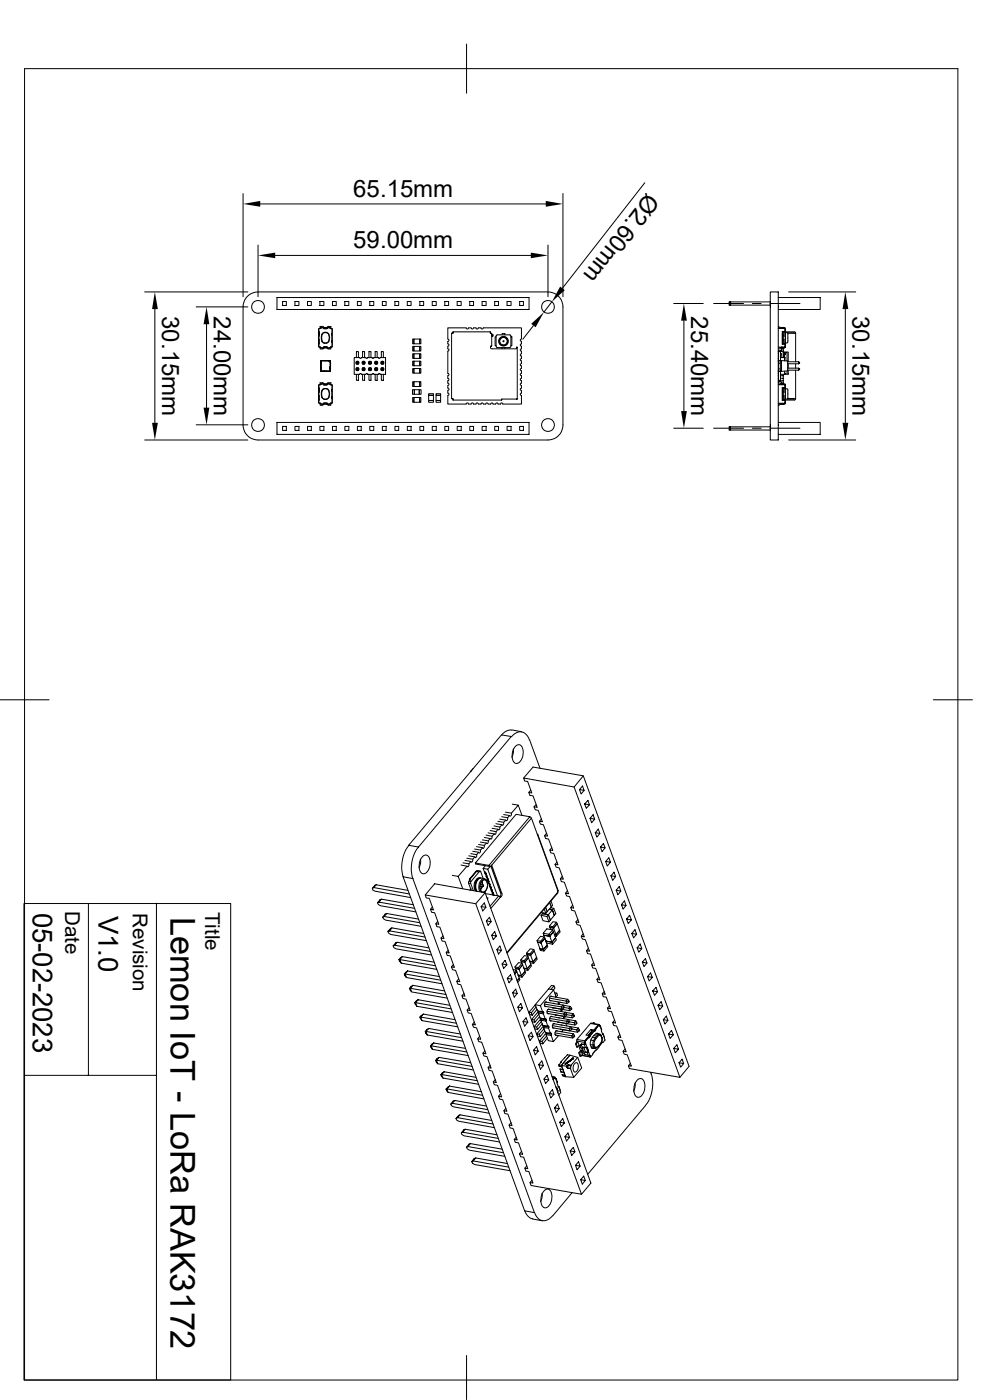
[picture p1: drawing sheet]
<svg xmlns="http://www.w3.org/2000/svg" width="210mm" height="297mm" viewBox="0 0 210 297" stroke-linecap="round" stroke-linejoin="round" font-family="sans-serif">
<defs><g id="words">
<text font-size="7.3" x="36.2" y="194.4" transform="rotate(90 36.2 194.4)">Lemon IoT - LoRa RAK3172</text>
<g font-size="5.8">
<text x="6.9" y="193.6" transform="rotate(90 6.9 193.6)">05-02-2023</text>
<text x="20.9" y="194.2" transform="rotate(90 20.9 194.2)">V1.0</text>
</g>
<g font-size="5.1">
<text x="74.9" y="41.7">65.15mm</text>
<text x="137.3" y="40.8" transform="rotate(128 137.3 40.8)">Ø2.60mm</text>
<text x="74.9" y="52.7">59.00mm</text>
<text x="34.4" y="67.1" transform="rotate(90 34.4 67.1)">30.15mm</text>
<text x="45.3" y="67.1" transform="rotate(90 45.3 67.1)">24.00mm</text>
<text x="146.6" y="67.1" transform="rotate(90 146.6 67.1)">25.40mm</text>
<text x="180.8" y="67.1" transform="rotate(90 180.8 67.1)">30.15mm</text>
</g>
<g font-size="4.4">
<text x="13.8" y="193.3" transform="rotate(90 13.8 193.3)">Date</text>
<text x="28.2" y="193.6" transform="rotate(90 28.2 193.6)">Revision</text>
<text x="43.5" y="193.4" transform="rotate(90 43.5 193.4)">Title</text>
</g>
</g></defs>
<g fill="none" stroke="#000" stroke-width=".21">
<path d="M5.2 14.6h198v278.2h-198zM99 9.4v10.4M136.8 38.8l-17.5 22.4M51.6 41.1v21.8M54.7 52v10.9M55.2 43.3h60.6M58.4 54.2h54.2M116.2 52v10.9M119.4 41.1v21.8M30.7 61.9h21.9M32.9 65.6v24.1M41.6 65.1h11"/>
<path d="M43.8 68.8v17.7M52.5 62.9a3.1 3.1 0 0 1 2.2-1h61.5a3.2 3.2 0 0 1 3.2 3.2v25.1a3.2 3.2 0 0 1-3.2 3.1h-61.5a3.2 3.2 0 0 1-3.1-3.1v-25.6a3 3 0 0 1 .9-1.7zM58.8 63.1h53.4v2.6h-53.4zM59.9 64h.8v.8h-.8zM62.6 64h.8v.8h-.8zM65.2 64h.8v.8h-.8zM67.6 70.3h.1M67.6 73h.1M67.6 69.9v3.6M67.6 70.3l.1 .1M67.6 73.5l.1 .1M67.6 72.1l.1 .1"/>
<path d="M67.6 73.1v.5h.3M67.6 71.9l.1 1v-.7M67.7 71.1l-.1 .1M67.7 72.9l-.1 .1M67.7 71.9v.2M67.7 69.7l-.1 .1M67.7 70.4l-.1 1.5M67.7 71.3v.1M67.7 73.7h.3M67.7 70.4v.7M67.7 69.7h.3M67.9 69.7h-.3v.6"/>
<path d="M67.9 64h.8v.8h-.8zM67.9 69.7h.1M67.9 73.6h.1M67.9 73.7v.3h.6v-.1M67.9 73.6l.1 .1M68 76.5h2.1v2.3h-2.1zM68 76.5v2.3M68 69.6l-.1 .1M68 69.6h.6l.1 .1M68 73.7v.1M68 73.8h.6M68 69.6h.1"/>
<path d="M68.1 76.6v2.1M68.2 73.8l.5 .1M68.2 71.5v.4M68.2 71.5l.1 .8 .5 .4M68.5 69.5l-.3 .1M68.5 69.4h.1M68.5 69.4v-.1h-.6v.4M68.6 69.6h.1M68.6 69.5h.1M68.6 69.6v-.1h.9v.1M68.6 69.7h.8M68.7 69.7h.7"/>
<path d="M68.7 73.8v.1M68.8 70.5h.5M68.8 70.5l-.4 .3-.2 .7M68.8 72.8h.4M69.3 70.5l.1 .1a1.37 1.37 0 0 1-.1 2.2l-.8-.1-.3-.8M69.3 73.8l.2 .1M69.3 69.5h.2M69.4 73.6h-.7l-.1 .2M69.4 73.6l.1 .2h.6M69.4 73.7h-.8v.1h.9v-.1M69.6 69.4v-.1h.6v.4M69.6 69.5l.3 .1"/>
<path d="M69.7 76.6h.1M69.7 76.6l-1.7-.1h2.1l-.1 .1M69.7 76.5l.4 .4M69.8 71.5l-.1-.5a.81 .81 0 0 0-1.4 0l-.1 .5M69.8 71.5l-.1 .8-.5 .4M69.9 73.8l-.4 .1M70 76.8v.1M70.1 78.2h.1M70.1 77.7h.1M70.1 77.8h.1M70.1 78.1h.1M70.1 78h.1"/>
<path d="M70.1 78.4h.1M70.1 77.9h.1M70.1 76.9h.1M70.1 78.2v.2M70.1 77.9v.1M70.1 73.7v.1M70.1 78.7l-2.1 .1h2.1M70.1 77.9v.2M70.1 69.6l.3 .1v1.1M70.1 78v.1M70.1 76.5v2.3v-1.9M70.1 77.7v.1"/>
<path d="M70.1 78.3h.1M70.1 77.6h.1M70.1 77.4h.1M70.1 77h.1M70.1 77.3h.1M70.1 77.3v.2zM70.1 77.1h.1M70.1 77.2h.1M70.1 77v.2M70.1 69.7h.3M70.1 76.8v.2M70.1 77.5v.2"/>
<path d="M70.1 77.3v.2M70.1 77v.5M70.1 69.6h-.6l-.1 .1M70.1 73.7h.3M70.1 77.2v.1M70.1 73.6v.1M70.1 69.7h.1M70.1 73.6h.1M70.2 73.7v.3h-.6v-.1M70.3 72.3h.2M70.3 72.3v.2M70.4 72.3v.3"/>
<path d="M70.4 70.7v.3l-.1-.2M70.4 72.5v.1M70.4 69.7l.1 .1-.1 2.5M70.4 72.7v.9h-.2M70.5 71v2.5l-.1 .1M70.5 64h.8v.8h-.8zM73.2 64h.8v.8h-.8zM75.1 75.9h1.2l.1 .1 .3-.1h.9l.1 .1 .3-.1h.9l.1 .1 .3-.1h1v.1l.3-.1h1.2v3.5h-1.2v-.2l-.3 .2h-1l-.1-.2-.3 .2h-.9l-.1-.2-.3 .2h-.9l-.1-.2-.3 .2h-1.2zM75.6 76.8l.1 .1M75.6 78.1l.1 .1M75.6 77.2h.4M75.6 79.4v1.3h.4v-1.3"/>
<path d="M75.6 75.9v-1.3h.4v1.3M75.6 78.5h.4M75.6 76.9v.1M75.6 78.2v.2M75.7 77l-.1 .2M75.7 78.4l-.1 .1M75.7 76.9l.2 .1zM75.7 78.2l.2 .2zM75.7 76.8h.2M75.7 77.1h.2M75.7 78.5h.2M75.7 78.1h.2"/>
<path d="M75.8 64h.8v.8h-.8zM75.9 77l.1 .2M75.9 78.4l.1 .1M76 76.9v.1M76 78.2v.2M76 78.1h-.4v.4M76 78.1v.4M76 76.8l-.1 .1M76 78.1l-.1 .1M76 76.8h-.4v.4M76 76.8v.4M76.9 77.2h.4"/>
<path d="M76.9 78.5h.4M76.9 79.4v1.3h.4v-1.3M76.9 75.9v-1.3h.4v1.3M76.9 76.8l.2 .1M76.9 78.1l.2 .1M77 76.9v.1M77 78.2v.2M77 76.8h.2M77 77.1h.2M77 78.5h.2M77 78.1h.2M77.1 76.9l.1 .1z"/>
<path d="M77.1 78.2l.1 .2zM77.1 77l-.2 .2M77.1 78.4l-.2 .1M77.2 77l.1 .2M77.2 78.4l.1 .1M77.3 76.9v.1M77.3 78.2v.2M77.3 76.8h-.4v.4M77.3 76.8v.4M77.3 78.1h-.4v.4M77.3 78.1v.4M77.3 76.8l-.1 .1"/>
<path d="M77.3 78.1l-.1 .1M78.3 77.2h.4M78.3 78.5h.4M78.3 79.4v1.3h.4v-1.3M78.3 75.9v-1.3h.4v1.3M78.3 78.1l.1 .1M78.3 76.8l.1 .1M78.3 76.9v.1M78.3 78.2v.2M78.4 76.9l.1 .1zM78.4 78.2l.1 .2zM78.4 76.8h.2"/>
<path d="M78.4 77.1h.2M78.4 78.5h.2M78.4 78.1h.2M78.4 77l-.1 .2M78.4 78.4l-.1 .1M78.4 64h.9v.8h-.9zM78.5 78.4l.2 .1M78.5 77l.2 .2M78.7 76.9v.1M78.7 78.2v.2M78.7 76.8h-.4v.4M78.7 78.1h-.4v.4"/>
<path d="M78.7 76.8v.4M78.7 78.1v.4M78.7 76.8l-.2 .1M78.7 78.1l-.2 .1M79.6 77.2h.4M79.6 78.5h.4M79.6 79.4v1.3h.4v-1.3M79.6 75.9v-1.3h.4v1.3M79.6 76.8l.1 .1M79.6 78.1l.1 .1M79.6 76.9v.1M79.6 78.2v.2"/>
<path d="M79.7 76.9l.2 .1zM79.7 78.2l.2 .2zM79.7 76.8h.2M79.7 77.1h.2M79.7 78.5h.2M79.7 78.1h.2M79.7 77l-.1 .2M79.7 78.4l-.1 .1M79.9 77l.1 .2M79.9 78.4l.1 .1M80 76.9v.1M80 78.2v.2"/>
<path d="M80 76.8h-.4v.4M80 78.1h-.4v.4M80 76.8v.4M80 78.1v.4M80 76.8l-.1 .1M80 78.1l-.1 .1M80.9 79.4v1.3h.4v-1.3M80.9 75.9v-1.3h.4v1.3M80.9 76.8l.1 .1M80.9 78.1l.1 .1M80.9 77.2h.4M80.9 78.5h.4"/>
<path d="M80.9 76.9v.1M80.9 78.2v.2M81 76.9l.2 .1zM81 78.2l.2 .2zM81 76.8h.2M81 77.1h.2M81 78.5h.2M81 78.1h.2M81 77l-.1 .2M81 78.4l-.1 .1M81.1 64h.8v.8h-.8zM81.2 77l.1 .2"/>
<path d="M81.2 78.4l.1 .1M81.3 76.9v.1M81.3 78.2v.2M81.3 76.8h-.4v.4M81.3 78.1h-.4v.4M81.3 76.8v.4M81.3 78.1v.4M81.3 76.8l-.1 .1M81.3 78.1l-.1 .1M83.8 64h.8v.8h-.8zM86.4 64h.8v.8h-.8zM87.5 78.2h.3v1h-.3z"/>
<path d="M87.5 75.1h.3v.9h-.3zM87.5 76.6h.3v1h-.3zM87.5 73.5h.3v1h-.3zM87.5 71.9h.3v1h-.3zM87.8 78.2h1.2v1h-1.2zM87.8 75.1h1.2v.9h-1.2zM87.8 76.6h1.2v1h-1.2zM87.8 73.5h1.2v1h-1.2zM87.8 71.9h1.2v1h-1.2zM89 78.2h.3v1h-.3zM89 75.1h.3v.9h-.3zM89 76.6h.3v1h-.3z"/>
<path d="M89 73.5h.3v1h-.3zM89 71.9h.3v1h-.3zM89.1 64h.8v.8h-.8zM91.7 64h.8v.8h-.8zM94.4 64h.8v.8h-.8zM95 71.9l.2 .3-.2 .2v.5l.2 .3-.2 .2v.6l.2 .3-.2 .2v4.7l.2 .3-.2 .2v.6l.2 .2-.2 .3v.5l.2 .2-.2 .3M97 64h.8v.8h-.8zM99.7 64h.8v.8h-.8zM99.9 69.6h-.5l-.3 .2-.2-.2h-3.9v2.3M99.9 69.6l.3 .2 .3-.2h.5l.2 .2 .3-.2h.5l.3 .2 .2-.2h8.1v2.3M102.3 64h.8v.8h-.8zM104.1 73.5h.1"/>
<path d="M104.1 73.6v.3l.3 .1M104.1 73.5l.2-.1v-2.7h-.3v-.3h-7.9v.3h-.3v13.9h.3v.3h10.3v-.2h3.3v-11h-.1v.3h-5.2M104.3 71l.1 .3M104.3 71.3h.1M104.4 71h.2v.3h-.2M104.6 71.3h.1M104.9 64h.8v.8h-.8zM105.2 71.5h-.2v1.8h.2M105.2 71.2v2.3M105.3 73.5l.2 .2M105.5 71.1l-.2 .1M105.5 71h2.7"/>
<path d="M105.5 73.7h2.7M106.5 71v-.2h.6v.2M106.5 73.7v.3M107.1 73.7v.3M107.6 64h.8v.8h-.8zM108.2 71.1l.1 .1 .1 2.3-.2 .2M108.4 71.5h.2v1.8h-.2M110.2 64h.8v.8h-.8zM110.6 78.7v.5l-.2 .3 .2 .2v.6l-.2 .2 .2 .3v.5l-.2 .2 .2 .3M110.6 75.1l-.2 .2 .2 .3v.5l-.2 .2 .2 .3v.5l-.2 .3 .2 .2v.5l-.2 .3 .2 .3M110.6 71.9l-.2 .3 .2 .2v.5l-.2 .3 .2 .2v.6l-.2 .3 .2 .2v.5M113.2 69.1l-2.3 2.9"/>
<path d="M117.1 64.1l-1.7 2.1M142.9 64.4h6.3M145.1 68v19.2M151.4 64.4h6.3M155 64.1v.6M159.6 64.4h1.9M163.3 64.4h6.4M163.4 61.9h1.7v31.4h-1.7zM163.4 64.1h-8.7v.6h8.7M165.1 63.1h8.9v2.6h-8.9M165.1 78.2h.1M165.1 79.2h.1"/>
<path d="M165.1 76h.1M165.1 75.1h.1M165.1 77.6h.1M165.1 76.6h.1M165.1 79.7h.1M165.1 69.3h.2v.4M165.1 73.7h1.4v.1M165.2 78.1v.7M165.2 77.2h.1M165.2 78.8v.1M165.2 76.4v.1M165.2 76.5h.5v2.3l1.4-.1v-2.1l-1.4-.1v2.3h-.5"/>
<path d="M165.2 76.5h-.1v2.3h.1M165.2 76.5v.7M165.3 69.6h.5M165.3 73.7v.3h-.2M165.6 75.1h.1v.8M165.6 75.9v-1.3h-.5v1.8M165.6 73.8h.3M165.6 78.8v1.9h-.5v-1.8M165.6 75.9v.6M165.6 69.4v.2M165.7 69.5l.2 .1M165.7 73.8v.7h-.6"/>
<path d="M165.7 73.7h.1M165.8 73.7l-.2 .1M165.8 69.6h.7M165.8 73.7l.1 .1M165.9 69.6h.6M165.9 69.6h-.1M165.9 73.8h.6M165.9 73.8h.4M165.9 69.6h.4M166 70.3v.2M166 70.6v2.2M166 72.8v.2"/>
<path d="M166 72.3h.2M166 71h.2M166 69.6v.1M166 72l.2 .1M166.2 75.3h.3v.3h-.3M166.2 73.8v.2h-.5M166.2 74v.5h-1.1M166.2 79.4v.3h-.6M166.2 79.7v.6h-.6M166.2 71v.2M166.2 74.5v1.4M166.2 74.9h.3v.4h-.3"/>
<path d="M166.2 74.7h1v2.1M166.2 72.2v.1M166.2 71.2l-.2 .1M166.2 70.3v.1M166.2 72.9v.1M166.2 70.4v2.5M166.2 70.4h.3M166.4 74.8h-.2h.8v1.8M166.4 75.6l-.2 .1M166.5 79.2l.1 .1M166.5 69.6v.1h-1.4M166.5 75.9v.6"/>
<path d="M166.5 78.7v.7M166.5 75.9h.1M166.5 69.6l.1 .1M166.5 70.3h-.6v2.7h.6v.6h.1l-.1 .1M166.5 71.9v1.1M166.5 69.7h.1M166.5 73.1h.1v.5h-.1M166.5 73.7v.1M166.5 75.8v.1M166.5 70.3v.1M166.5 69.7v.6M166.5 70.4v1"/>
<path d="M166.5 75.8l-.9 .1M166.5 70.3h.1M166.5 72.9h-.3M166.5 75v.2M166.6 70.4v.8M166.6 69.7h.1M166.6 73.6h.1M166.6 70.6l.5 .1M166.6 71.3v1.7M166.6 70.3v.1M166.6 70.4h2M166.6 69.7v.6"/>
<path d="M167 78.7v.7M167.1 70.6h1.3M167.1 72.6l-.5 .2M167.1 76.8h2.3v.4M167.1 78.1h2.3v.4M167.1 77.2h2.3M167.1 78.5h2.3M167.1 70.7v1.6M167.1 72.3v.3M167.1 70.7h1.6M167.2 78.5v.9h-1.6M167.2 77.2v.9"/>
<path d="M167.3 61.9h14.2M168.4 70.7h.1M168.6 70.4l.1 .2M168.8 70.6v6.2M168.8 77.2v.9M168.8 78.5v6.2M169.4 76.8l.2 .1-.2 .3M169.4 78.1l.2 .1-.2 .3M179.3 65.6v24.1M30.7 93.3h21.9M41.6 90.1h11M58.8 89.6h53.4v2.6h-53.4z"/>
<path d="M59.9 90.5h.8v.8h-.8zM62.6 90.5h.8v.8h-.8zM65.2 90.5h.8v.8h-.8zM67.6 82.2h.1M67.6 84.9h.1M67.6 81.7v3.7M67.6 82.2l.1 .1M67.6 85.4l.1 .1M67.6 84l.1 .1M67.6 85v.5h.3M67.6 83.9l.1 .9M67.7 83.1l-.1 .1"/>
<path d="M67.7 84.8l-.1 .2M67.7 83.9v.1M67.7 83.1v-.7l-.1 1.5M67.7 83.2v.1M67.7 84.1v.7M67.7 85.6h.3M67.9 81.7h-.3v.5M67.9 90.5h.8v.8h-.8zM67.9 81.6h.1M67.9 85.6h.1M67.9 85.6v.4h.6v-.2M67.9 85.5l.1 .2"/>
<path d="M68 81.6l-.4 .1M68 81.5l-.1 .1M68 81.5h.6l.2 .2M68 85.7h.1M68 85.7h.6M68 81.5h.1M68.2 83.8l.2 .7 .4 .2M68.2 81.5h.1M68.2 85.7l.5 .1M68.2 83.4v.4M68.2 83.8l.1 .5a.81 .81 0 0 0 1.4 0l.1-.5M68.3 82.8a.87 .87 0 0 1 1.5 0"/>
<path d="M68.3 82.8l-.1 .6M68.5 81.4v-.2h-.6v.4M68.6 81.5h.1M68.6 85.6v.2h.9v-.2M68.6 85.6h.8M68.6 81.6v-.2h.9v.2M68.7 85.5l-.1 .2M68.7 85.6h.7M68.7 85.8h.1M68.7 81.4h.1M68.7 81.4h-.5M68.8 84.8h.5"/>
<path d="M68.8 81.7h.5M68.8 82.5l-.5 .4-.1 .8M68.8 82.5h.4M69.2 82.5l.5 .4 .1 .8M69.3 85.8h.1M69.4 81.6l-.1 .1M69.4 85.8h.1M69.4 85.5l.1 .2h.6M69.5 81.4h-.2M69.5 81.4h.4M69.6 81.4v-.2h.6v.4M69.8 82.8l.1 .6"/>
<path d="M69.9 83.4l-.1 .9-.5 .4M69.9 85.7l-.4 .1M70.1 81.5v.1M70.1 81.6l.4 .1v1.3h-.1M70.1 81.5l-1.5 .1M70.1 85.6h.3M70.1 81.6h.1M70.1 85.6h.1M70.2 85.6v.4h-.6v-.2M70.2 81.7h.2v1M70.3 82.7v.2M70.4 82.6l-.1 .4"/>
<path d="M70.4 84.5v1h-.3v.2M70.4 82.9v.1M70.4 83v1.5M70.5 84.2h-.2v.3M70.5 83v2.4l-.1 .1M70.5 90.5h.8v.8h-.8zM73.2 90.5h.8v.8h-.8zM75.8 90.5h.8v.8h-.8zM78.4 90.5h.9v.8h-.9zM81.1 90.5h.8v.8h-.8zM83.8 90.5h.8v.8h-.8zM86.4 90.5h.8v.8h-.8z"/>
<path d="M87.5 82.7h.4v1h-.4zM87.5 84.3h.3v1h-.3zM87.5 81h.3v1h-.3zM87.8 84.3h1.2v1h-1.2zM87.8 81h1.2v1h-1.2zM87.9 82.7h1v1h-1zM88.9 82.7h.4v1h-.4zM89 84.3h.3v1h-.3zM89 81h.3v1h-.3zM89.1 90.5h.8v.8h-.8zM90.9 83.9h1v1.1h-1zM90.9 85h1v.3h-1z"/>
<path d="M90.9 83.5h1v.4h-1zM91.7 90.5h.8v.8h-.8zM92.5 83.9h1v1.1h-1zM92.5 85h1v.3h-1zM92.5 83.5h1v.4h-1zM94.4 90.5h.8v.8h-.8zM95 81.8v.5l.2 .3-.2 .2v.6l.2 .3-.2 .2v1.8h3.9l.2-.2 .3 .2h.5M97 90.5h.8v.8h-.8zM99.7 90.5h.8v.8h-.8zM99.9 85.7l.3-.2 .3 .2h.5l.2-.2 .3 .2h.5l.3-.2 .2 .2h.5l.3-.2 .2 .2M102.3 90.5h.8v.8h-.8zM104.9 90.5h.8v.8h-.8z"/>
<path d="M107.6 90.5h.8v.8h-.8zM110.2 90.5h.8v.8h-.8zM110.6 81.8v.5l-.2 .3 .2 .2v.6l-.2 .3 .2 .2v1.8h-3.9l-.3-.2-.2 .2h-.5l-.3-.2-.2 .2h-.6l-.2-.2-.3 .2h-.5M142.9 90.8h6.3M151.4 90.8h6.3M155 90.6v.6M159.6 90.8h1.9M163.3 90.8h6.4M163.4 90.6h-8.7v.6h8.7M165.1 81h.6v.4M165.1 89.6h8.9v2.6h-8.9M165.1 80.3h.1"/>
<path d="M165.1 81.2h.2v.4M165.1 85.6h1.4M165.1 81.6h1.4M165.3 85.6v.4h-.2M165.6 81.4h.3M165.6 81.4l.2 .1M165.7 81.5v.1M165.8 85.6l-.5 .1M165.9 81.5l.6 .1M165.9 85.6l-.2 .2-.1-.1M165.9 81.5h.4M166 82.2v.2"/>
<path d="M166 82.5v2.2M166 84.8v.1M166 84.2h.2M166 85.6h.1M166 81.6h.1M166 83h.2M166 83.9l.2 .1M166.2 80.3v.5h-1.1M166.2 80.8v.5h-.5M166.2 81.3v.1M166.2 83v.2M166.2 83.1h.1"/>
<path d="M166.2 84.1v.1M166.2 83.1l-.2 .2M166.2 82.2v.1M166.2 84.8v.1M166.2 82.4v2.4M166.2 84.8h.3M166.3 85.7h-.4M166.5 81.6h.1M166.5 85.6v.1M166.5 81.5v.1M166.5 81.5l.1 .1h-.1M166.5 85.5h.1l-.1 .2"/>
<path d="M166.5 83.9v.9M166.5 85h.1v.5h-.1M166.5 85.7h-.7M166.5 81.7h.1v.5h-.1M166.5 85.6h-.7M166.5 82.3v1M166.5 84.8v.1M166.5 81.6v.6h-.6v2.7h.6M166.5 84.9v.6M166.5 81.5h-.6M166.5 82.3h-.3M166.6 81.6h.1"/>
<path d="M166.6 85.6h.1M166.6 82.5l.5 .1M166.6 82.2v2.6M166.6 84.8v.2M167.1 82.6v1.9l-.1 .1M167.3 93.3h14.2M168.5 84.5l-1.9 .2M168.7 84.6h-1.6M168.7 84.7v.1l-2.1 .1M0 148.5h10.4M106.4 155.9l2.1 .4-19.7 23.4-2.1-.4zM108.5 156.3a2.05 2.05 0 0 1 2.1-1 2.05 2.05 0 0 1 1.7 1.7l2.3 6"/>
<path d="M108.5 154.9l-1 .2-1.1 .8M108.6 154.9l2.1 .3M108.9 158.9v.9l-.3 .9M109.4 158.2a.93 .93 0 0 1 1.1-.1 .93 .93 0 0 1 .5 1 2.25 2.25 0 0 1-1.5 2.9 1.96 1.96 0 0 1-.8-2.4l.3-.8zM198 148.5h8.3M86.7 179.4a7.5 7.5 0 0 0-1.1 6.7M88.8 179.7a7.5 7.5 0 0 0-1.2 6.7M99.9 163.6v.1M100.4 163l-.6 .7M101.1 179.6l1.3 .2-.5 .5-1.2-.2M101.9 178.6l1.3 .3M102.7 177.7l1.3 .2"/>
<path d="M102.7 179.4l-.1 .5-.2 .1-.1-.1M103.2 178.9l-.5 .5-1.2-.2M103.5 176.7l1.3 .2M103.6 178.4l-.1 .5-.2 .1-.1-.1M104 177.9l-.4 .5-1.3-.2M104.4 175.7l1.2 .2M104.4 177.4l-.1 .5-.2 .1-.1-.1M104.8 176.9l-.4 .5-1.3-.2M105.2 174.8l1.3 .2-.5 .5-1.2-.3M105.2 176.4l-.1 .6h-.2l-.1-.1M105.6 175.9l-.4 .5-1.2-.2M106 173.8l1.3 .2"/>
<path d="M106 175.4l-.1 .6-.2 .1-.1-.2M106.8 174.5l-.1 .5-.1 .1-.2-.1M106.8 172.8l1.3 .2M107.3 174l-.5 .5-1.2-.3M107.7 173.5l-.1 .5-.2 .1-.1-.1M108.1 173l-.4 .5-1.3-.2M108.5 172.5l-.1 .6h-.2l-.1-.1M108.7 170.6l1.2 .2 .8 2.2M109.5 172.8l2.9 .5-8.7 10.3-2.9-.5zM109.9 170.8l-1.4 1.7-1.3-.2M111.1 165.1l2-2.4 10.6 1.9 22.5 61.6-2 2.4M111.1 165.1l10.7 1.9 22.4 61.6-10.7-1.9-.2-.6 .6 .1-.8-2.4-.7-.2-.2-.5h.6l-.8-2.4-.7-.1-.2-.6 .6 .1-.9-2.4-.6-.1-.2-.7 .6 .1-.9-2.4-.6-.1-.2-.6 .6 .1-.9-2.5h-.6l-.2-.7 .6 .1-.9-2.4-.6-.1-.3-.6 .7 .1-.9-2.5h-.7l-.2-.7 .7 .2-.9-2.5-.7-.1-.2-.6 .7 .1-.9-2.5-.7-.1-.2-.6 .7 .2-.9-2.5-.7-.1-.2-.6 .6 .1-.9-2.4-.6-.2-.2-.6 .6 .2-.9-2.5-.6-.1-.2-.6 .6 .1-.9-2.4-.6-.2-.2-.6 .6 .1-.9-2.4-.6-.1-.3-.6 .7 .1-.9-2.4-.7-.2-.2-.6 .7 .1-.9-2.4-.7-.1-.2-.6 .7 .1-.9-2.4-.7-.2-.2-.6 .7 .1-.9-2.4-.7-.1-.2-.6 .7 .1-.9-2.5-.7-.1-.2-.6 .6 .1-.9-2.4-.6-.1z"/>
<path d="M112.4 173.3l.3 .3M112.6 167.6l-.4 .5M112.7 173.6l1.3 3.6M112.7 173.6l-8.4 10M113.7 170.7l-.4 .5M114 177v.2M114 177.2l4.4 11.9M114.1 177l4.3 12.1M114.9 173.7l-.5 .5M116 176.8l-.5 .5M117.1 179.8l-.5 .5M122.9 167.5l.4 .9 .6-.7"/>
<path d="M123.6 166.8l.3 .9-1-.2zM123.7 164.6l-1.9 2.4M124 170.6l.4 .9 .7-.8M124.7 169.8l.4 .9-1.1-.1zM125.2 173.6l.3 .9 .7-.7M125.8 172.8l.4 1-1-.2zM126.3 176.7l.3 .9 .7-.8M126.9 175.9l.4 .9-1-.1zM127.4 179.7l.3 1 .7-.8M128 178.9l.4 1-1-.2zM5.1 191.7h43.8v101.1h-43.8zM18.8 191.7v36.5"/>
<path d="M33.2 191.6v101.1M79 188.5l.5-.7 .3-.1 6.7 1.2M79.3 188.3l-.3 .2 .1 .3 .4 .3 7.6 1.3M79.3 188.3l7.5 1.4M79.8 187.7l-.5 .6M80.1 191.5l.5-.6 .3-.1 6.8 1.1M80.4 191.4l-.3 .1 .1 .4 .5 .3 7.5 1.3M80.4 191.4l7.5 1.3M80.9 190.8l-.5 .6M81.2 194.6l.5-.7 .3-.1 6.8 1.2M81.5 194.4l-.3 .2 .1 .3 .5 .3 7.5 1.3M81.5 194.4l7.5 1.3"/>
<path d="M82 193.8l-.5 .6M82.3 197.6l.8-.8 6.8 1.2M82.6 197.5l-.3 .1 .1 .4 .5 .2 7.5 1.4M82.6 197.5l7.6 1.3M83.1 196.8l-.5 .7M84.2 199.9l-.5 .6M87.6 186.4l-2.1-.4 25.8 70.9M87.6 186.4l25.8 70.9M89.2 182.3v.9l-.3 .9M89.7 181.7a.93 .93 0 0 1 1.1-.2 .93 .93 0 0 1 .4 1 2.25 2.25 0 0 1-1.5 2.9 1.96 1.96 0 0 1-.7-2.4l.3-.8zM90.2 189.9l10.7 1.8 22.5 61.7-10.8-1.9-.2-.6 .7 .1-.9-2.5h-.7l-.2-.7 .7 .1-.9-2.4-.7-.1-.2-.6 .7 .1-.9-2.5h-.7l-.2-.7 .6 .2-.9-2.5-.6-.1-.2-.6 .6 .1-.9-2.5h-.6l-.2-.7 .6 .2-.9-2.5-.6-.1-.3-.6 .7 .1-.9-2.4-.6-.2-.3-.6 .7 .2-.9-2.5-.6-.1-.3-.6 .7 .1-.9-2.4-.6-.2-.3-.6 .7 .2-.9-2.5-.6-.1-.3-.6 .7 .1-.9-2.4-.6-.2-.3-.6 .6 .1-.9-2.4-.6-.1-.2-.6 .6 .1-.9-2.4-.6-.2-.2-.6 .6 .1-.9-2.4-.6-.1-.2-.6 .6 .1-.9-2.4-.6-.2-.2-.6 .6 .1-.9-2.4-.6-.1-.2-.6 .6 .1-.9-2.5-.6-.1-.2-.6 .6 .1-.9-2.4-.6-.1-.2-.6 .6 .1-.9-2.5-.6-.1-.3-.6 .6 .1-.8-2.4-.7-.1zM90.2 189.9l2-2.4 10.7 1.9 22.4 61.6-1.9 2.4"/>
<path d="M91.7 192.4l-.4 .5M92.8 195.5l-.3 .5M94 198.5l-.4 .5M97.2 185.9l1 2.7M97.8 183.5l1.3 .3M98.6 182.5l1.3 .3-.4 .5-1.3-.3M99.1 183.8l-1.9 2.1-1.2-.2M99.4 187.4l.5 1.2-.2 .2M99.4 187.4l.5 .1 .5 1.4M99.4 181.6l1.3 .2M99.5 183.3l-.1 .5-.2 .1-.1-.1M99.5 187l-.1 .4"/>
<path d="M99.6 186.5l.1 .2-.2 .2 .4 .1M99.7 186.5l.1 .3M99.9 187l-.1 .4M100 188.6l-.2 .2M100.3 180.6l1.2 .2-.4 .5-1.2-.2M100.3 182.3l-.1 .5-.2 .1-.1-.1M100.7 181.8l-.4 .5-1.3-.2M100.8 183.1l.1 .2 3.2 .6M101.1 181.3l-.1 .6h-.2l-.1-.1M101.2 184.8l-.2-.1-1.4 1.8h.1M101.2 184.9h.5l-1.8 2.1M101.3 185l-.1-.2-1.5 1.7"/>
<path d="M101.3 186.6a2.32 2.32 0 0 0-.3 2.2M101.7 186.4a2.07 2.07 0 0 0-.6 2.7M101.7 184.9h.2l.6 1.5M101.7 186.3a1.69 1.69 0 0 0-1.1 2.2l.2 .5M101.8 186.2h.1M101.8 188l.5 .1M101.9 184.8h-.6M101.9 187.6l.5 .1M101.9 186.3a1.34 1.34 0 0 0-1.2 1.5l.3 1.2M101.9 180.3l-.1 .6-.2 .1-.1-.2M102.1 186.3l.6 .1M102.1 186.3a1.69 1.69 0 0 0-1.1 2.3l.2 .4"/>
<path d="M102.1 192.3l1 .2-.4-.9-.6 .7 .3 1 .7-.8M102.2 187l.1 .7M102.2 189.3a1.75 1.75 0 0 1 .5-2.7 1.03 1.03 0 0 1 .7 1.5l-.2 .7-.7 .5M102.2 188.1l-.3 .6M102.2 186.9l.2-.1a.61 .61 0 0 1 .7 0 .61 .61 0 0 1 .3 .6 1.3 1.3 0 0 1-1.2 1.8 1.76 1.76 0 0 1 0-2.3zM102.3 186.9l.1 .8M102.3 188.1l-.4 .7M102.4 187.7a.22 .22 0 0 1 .2 .3 .22 .22 0 0 1-.3 .1M102.4 187.7l-.2 .2 .1 .2M102.4 187.9l.1 .1zM102.5 184.2l.3 .8h.2l.1 .3M102.7 185h.3l.1 .3"/>
<path d="M102.9 189.4l-2 2.3M103 183.7l-.5 .5 1 .2M103 189.6l2.8 .5-1.9 2.2M103 189l-.3 .3M103 185.6h.2l.1 .3h-.2l.1 .3h.2l.1 .4-.1-.3M103.1 185.3h-.2l.4 .6M103.2 186.2h.2M103.2 195.4l1 .1-.4-.9-.6 .8 .3 .9 .7-.8M103.3 187a.78 .78 0 0 0-.9-.6 .78 .78 0 0 0-.6 .8l-.2 1.1 .3 .8M103.3 186.9v.2M103.3 190.5h.2l-.1 .2M103.4 186.8l.3 .1"/>
<path d="M103.5 186.6l-.2-.1 .5 .7M103.6 186.9l.2 .3-.3-.1 .1 .3 .3 .1 .1 .2M103.6 187.4l.3 .1M103.7 183.6l.4 .3M103.8 187.5l.2 .2h-.2l.4 .6M103.8 188h.3l.1 .3h-.2l.4 .6-.1-.3h-.2M104 183.9l-.5 .5 2 5.6M104.1 183.8h.1M104.3 183.6l2.1 5.8h-.2l-2.1-5.6M104.3 183.6l-.2 .3M104.3 189.2h.2l.1 .3M104.3 198.4l1 .2-.4-.9-.6 .7 .3 .9 .7-.7"/>
<path d="M104.4 188.9h-.2l.4 .6M104.4 189.5l.2 .1M104.4 189.5l.1 .3 .2 .1M104.5 189.8h.2M105.8 190.1l.3 .3M106 190.2h.3M106 190.2h.2l-.1 .2M106.1 190.4l-2 2.3M106.2 189.4l.1 .5-.3 .3M106.2 190.2h.1M106.4 189.4l.1 .5-.2 .3M113.9 199.6l.1 .3"/>
<path d="M114 199.9l.8 .1 .8-.9 .5 1.4-.8 .9-.7-.1M114 199.9l.6 1.4M114.7 199.7l.7 2.1M114.7 198.6l.7 .2-.7 .9-.8-.1zM114.8 194.2l1.2 .2 .5 1.2-1.3-.3zM115.1 193.8l1.2 .3 .5 1.1-.3 .4M115.1 193.8l-.3 .4M115.2 198l.2 .4M115.2 193.7l-.1 .1M115.4 198.4l1.2 .2 .6 1.7M115.4 198.4l.4 1.2M115.4 198.8l.2 .3-.8 .9-.8-.1"/>
<path d="M115.4 192.8l.4 1-1-.2M115.8 199.6l1.3 .3 .8-.9 .1 .4-.8 .9-1.2-.2zM116.5 196.5l.2 .3M116.7 196.8l.7 .1 .8-.9 .5 1.4-.8 .9-.3-.1 .3 .1 .8-.9 .1 .3-.8 .9h-.3M116.7 196.8l.1 .4M116.8 192.6l.7 .1 .4 1.1-.3 .4-.4-1.2-.7-.1 .7 .1 .4 1.2-.8 1-.5-1.1-1.2-.3M116.9 191.1l.3 1-.2 .3-.4-.9 .4 .9-.9 1-.4-.9 .4 .9-.3 .4M117.3 197.3l-.8 .9-1.3-.2 .8-.9 1.3 .2 .1 .4M117.3 195.5l.8 .2-.8 .9-.8-.1zM117.3 196.6l.7 2M117.4 197.7l.5 1.3-.8 .9-1.3-.3M117.4 197.7l-.8 .9-1.2-.2"/>
<path d="M117.4 197.7l-.8 .9-.1-.4M117.5 192.7l-1.5 1.7M118.1 195.7l.1 .3-.8 .9-.7-.1M118.2 182.9l-.5 .5M118.3 189.3v.1M118.3 189.3l-10.8 12.8M118.3 189.4l-10.7 12.8M118.4 189.1l-.1 .2M119.3 185.9l-.4 .5M120.4 189l-.4 .5M121.5 192l-.4 .5M122.6 195.1l-.4 .5"/>
<path d="M123.7 198.1l-.4 .5M128.5 182.8l.3 .9 .7-.8M129.2 182l.3 .9-1-.1zM129.6 185.8l.4 1 .6-.8M130.3 185l.3 1-1-.2zM130.7 188.8l.4 1 .6-.7M131.4 188.1l.3 1-1-.3zM131.8 191.9l1 .2-.3-1-.7 .8 .4 1 .6-.8M132.9 195l.4 .9 .6-.7M133.6 194.2l.3 1-1-.2zM134 198l.4 1 .6-.8M134.7 197.2l.3 1-1-.2z"/>
<path d="M83.4 200.7l.8-.8 6.8 1.2M83.7 200.5l-.3 .2 .1 .3 .5 .3 7.5 1.3M83.7 200.5l7.6 1.3M84.6 203.6h.2M84.8 203.6l.3 .7 7.6 1.4M84.8 203.6l7.6 1.3M85.3 202.9l-.7 .7 .5 .7M85.3 202.9l6.8 1.2M85.3 202.9l-.5 .7M85.8 206.6h.1M85.9 206.6l.3 .8 7.6 1.3M85.9 206.6l7.6 1.3"/>
<path d="M86.5 206l-.6 .6M86.9 209.7h.1M87.1 209.7l.2 .7 7.6 1.4M87.1 209.7l7.5 1.3M87.6 209l-.5 .7M88 212.7h.1M88.2 212.7l.2 .8 7.6 1.3M88.2 212.7l7.5 1.3M88.7 212.1l-.5 .6M89.1 215.8h.1M89.3 215.8l.2 .7 7.6 1.3M89.3 215.8l7.5 1.3"/>
<path d="M89.8 215.2l6.7 1.1M89.8 215.2l-.7 .6 .4 .7M89.8 215.1l-.5 .7M90.2 218.8h.2M90.4 218.8l.2 .8 7.6 1.3M90.4 218.8l7.5 1.3M90.9 218.2l-.5 .6M93.2 207.2l-6.8-1.2-.6 .6 .4 .7M94.3 210.2l-6.8-1.2-.6 .7 .4 .7M95.1 201.6l-.4 .5M95.4 213.3l-6.7-1.2-.7 .6 .4 .8M96.2 204.6l-.4 .5"/>
<path d="M97.3 207.7l-.4 .5M97.7 219.4l-6.8-1.2-.7 .6 .4 .8M98.4 210.7l-.4 .5M99.5 213.8l-.4 .5M100.6 216.8l-.4 .5M101.7 219.9l-.4 .5M105.4 201.5l1 .1-.4-.9-.6 .8 .3 .9 .7-.8M106.5 204.5l1 .2-.4-.9-.6 .7 .3 .9 .7-.7M107.6 207.6l1 .1-.3-.9-.7 .8 .4 .9 .6-.8M108.8 210.6l.9 .2-.3-1-.6 .8 .3 .9 .6-.7M108.8 205.7l.7 .1-.4 .6M109.2 205.1l.1 .3"/>
<path d="M109.3 205.4l.8 .2 .8-.9 .5 1.4-.8 .9-.7-.1 .7 .1 .8-.9 .1 .3-.8 .9-.7-.1M109.3 205.4l.2 .4M109.5 205.8l.1 .3-.4 .6 .4-.6 .6 1.4-.5 .6 .5-.6 .1 .4-.5 .5M109.9 213.7l.9 .1-.3-.9-.6 .8 .3 .9 .6-.8M110 205.3l.7 2M110 204.2l.7 .1-.7 1-.8-.2zM110.4 203.7l.3 .6M110.7 204.3l.2 .4-.8 .9-.8-.2M111 216.7l1 .2-.4-1-.6 .8 .3 1 .7-.8M111.2 203.8l.8 2.1M111.3 202.7l.7 .2-.8 .9-.8-.1zM111.7 202.2l.1 .3"/>
<path d="M111.8 202.5l.8 .1 .7-.9 .5 1.4-.7 .9-.7-.1 .7 .1 .7-.9 .2 .4-.8 .9-.7-.1M111.8 202.5l.1 .4M112 202.9l.1 .3-.8 .9-.7-.1 .7 .1 .8-.9 .5 1.4-.8 .9-.6-.1 .6 .1 .8-.9 .1 .3-.7 1-.7-.2M112.1 219.8l1 .1-.4-.9-.6 .8 .3 .9 .7-.8M112.2 214.8l.2 .5h.5M112.4 202.4l.8 2M112.5 201.3l.7 .1-.8 1-.7-.2zM112.8 216.3l.1 .5 .6 .1M113.2 201.4l.1 .3-.7 .9-.8-.1M113.3 217.8l.2 .5 .5 .1M113.5 213.1l1.1 .3 .5 1.2-1.1-.1-.1-.3M113.5 213.2l-1.3 1.6h.5"/>
<path d="M113.7 213.7l.2 .5M113.7 213.7l-1 1.1 .2 .5M113.9 219.3l.2 .5 .5 .1M113.9 214.2l-1 1.1M114.2 214.9l1.1 .2 .4 1.1M114.3 214.7l1.1 .1M114.3 215.2l-.1-.7-1.4 1.8 .5 .1M114.3 215.2l.2 .5M114.3 215.2l-1 1.2 .2 .5M114.5 215.7l-1 1.2M114.5 215.7l.1 .3 1.1 .2M114.6 201.3l.7 .1 .8-.9 .1 .3-.8 1-.8-.2z"/>
<path d="M114.7 216.5l1.1 .1 .4 1.1M114.8 216.1l-1.5 1.7 .5 .1M114.8 216l.1 .7M114.8 216.2l1.1 .2M114.9 216.7l-1.1 1.2 .2 .5M114.9 216.7l.1 .5M115 217.2l-1 1.2M115 217.2l.1 .3 1.1 .2M115.1 214.6h.2v.5M115.3 218l1.1 .1 .4 1.1M115.3 217.6l-1.4 1.7 .5 .1M115.3 217.6l.1 .7"/>
<path d="M115.4 217.7l1.1 .2M115.4 218.3l-1 1.1 .2 .5M115.4 218.3l.2 .4M115.5 213l3.6 .6 .2 .5-3.8-.7M115.6 218.7l-1 1.2M115.6 218.7l.1 .3 1.1 .2M115.6 212.7l.2-.1 3.6 .6M115.7 216.2l.1-.1v.5M115.8 219.5l1.1 .2 .5 1.3M115.9 219.2l-1.5 1.7h.6M115.9 219.1l.1 .7M115.9 219.1v.1"/>
<path d="M116 219.8l-1 1.1 .1 .5M116 219.8l.1 .5M116 219.2l1 .2M116 212.6h-.1a.56 .56 0 0 0-.4 .4 .56 .56 0 0 0 .2 .6l.2-.1M116 214.5l3.6 .6 .2 .5-3.6-.6-.1-.1M116.2 214.2l.2-.1 3.6 .7M116.2 217.7l.2-.1v.5M116.4 209.8l-2.9 3.3 .2 .6M116.4 209.8l1 .2 .5 1.3-.1 .2M116.4 209.8l.6-.8 .5 .2 .2 .4-.3 .4M116.5 211.8l3.6 .6 .2 .5-3.8-.8M116.5 214.2v-.1a.56 .56 0 0 0-.5 .4 .56 .56 0 0 0 .3 .6h.1"/>
<path d="M116.6 216.1l3.6 .6 .2 .5-3.7-.7-.1-.1M116.7 211.5l.1-.1 3.6 .6M116.8 215.7l.1-.1 3.6 .7M116.8 219.2h.1v.5M117.1 211.4l-.1-.1a.56 .56 0 0 0-.5 .5 .56 .56 0 0 0 .3 .5h.1M117.1 215.7l-.1-.1a.56 .56 0 0 0-.4 .5 .56 .56 0 0 0 .2 .5h.2M117.2 217.6l3.5 .6 .2 .5-3.7-.8M117.2 213.8h.3M117.3 217.3l.2-.1 3.6 .6M117.3 212.9h.3M117.4 210l-2.8 3.4M117.5 209.2l-.6 .7"/>
<path d="M117.6 210.6l.5 .1 .2 .5-.4 .3M117.7 217.2l-.1-.1a.56 .56 0 0 0-.4 .5 .56 .56 0 0 0 .2 .5h.2M117.7 215.3h.3M117.7 219.1l3.6 .7 .2 .4-3.8-.7M117.8 215.3h.1M117.9 218.8l.1-.1 3.6 .6M117.9 214.4l.3 .1M118.1 210.7l-.3 .3M118.2 218.7a.56 .56 0 0 0-.5 .4 .56 .56 0 0 0 .3 .6l.1-.1M118.3 216.8l.3 .1M118.4 212.6v.5M118.4 215.9l.3 .1"/>
<path d="M118.5 219.7l-1.1 1.3-1.1-.2-.2-.5M118.8 212.6l-.3 .5M118.8 218.4h.3M118.9 214.1l.1 .5M119 217.5h.3M119.3 214.1l-.3 .5M119.4 213.2l1.6 .3M119.4 213.2l.2 .4M119.4 213.2l-.3 .4 .4 .1M119.5 215.6v.5M119.5 218.4l-.4 .5M119.6 213.9l-.3 .2"/>
<path d="M119.6 213.6l.1 .1-.1 .2zM119.7 213.7l1 .2 .2 .5-3.6-.6M119.9 215.6l-.3 .5M120 214.8l.2 .3M120 214.8l-.4 .3 .5 .1M120 214.8l1.6 .3M120 217.1l.2 .5M120.1 215.4l-.3 .2M120.2 215.1l.1 .2-.2 .1zM120.3 215.3l.9 .1 .2 .5-3.6-.6M120.4 212l.3 .3M120.4 212l-.3 .4 .5 .1"/>
<path d="M120.5 216.3l1.6 .3M120.5 216.3l.3 .3M120.5 216.3l-.3 .4h.4M120.6 212.5l.1-.2-.1 .3zM120.6 212.6l-.3 .3M120.7 216.9l-.3 .3M120.8 216.6l-.1 .3zM120.8 216.8l1 .2 .2 .5-3.6-.7M121 213.5l-.3 .4 .4 .1M121 213.5l.2 .4M121.1 217.8l-.4 .4 .5 .1M121.1 217.8l.2 .3"/>
<path d="M121.1 217.8l1.6 .3M121.1 214l.1-.1 .1 .1-.1 .2zM121.2 214.2l-.3 .2M121.2 218.4l-.3 .3M121.3 218.1l-.1 .3zM121.4 218.3l.9 .2 .2 .5-3.5-.6M121.6 215.1l.2 .3M121.6 215.1l-.4 .3 .5 .1M121.6 219.3l.3 .4M121.6 219.3l-.3 .5h.5M121.7 215.5l.1-.1 .1 .2-.1 .1zM121.8 215.7l-.4 .2"/>
<path d="M121.8 219.8l.1-.1-.1 .3zM121.8 220l-.3 .2M122.1 216.6l-.3 .4h.5M122.1 216.6l.2 .3M122.3 217.2l-.3 .3M122.3 216.9l.1 .2-.1 .1zM122.7 218.1l.2 .3M122.7 218.1l-.4 .4 .5 .1M122.9 218.7l-.4 .3M122.9 218.4l.1 .2-.1 .1zM124.8 201.2l-.4 .5M125.1 219.9l-.3 .2"/>
<path d="M125.1 219.8v.1M125.1 219.7l-.1 .2M125.1 220l-.1 .1h-.3l-.7 .9M125.1 220l-.2 .2M125.2 219.8l-.1 .2M125.3 217.1l1.7 .2M125.3 218.4l.7 .1 .1 .2h-.7zM125.3 218.4l-1 1.2 .7 .1M125.6 218.7l-.8 1M125.7 218.7l-.9 1M125.9 217.2l.1-.2 .1 .2M125.9 204.2l-.4 .5"/>
<path d="M126 218.5l.9-1.1-1.6-.3-2.9 3.4 1.6 .3 1-1.1 .1 .2M126 217l-.3 .1M126.1 218.7h.1M126.1 218.6h.1M126.2 218.6v.1M126.2 218.5v.2M126.2 218.5h.2l-.2 .2M126.2 218.7h-.3l-.8 1.1 1-1.1M126.3 218.4l-.2 .3M126.3 218.2l-.1 .3M126.4 218.3l-.1 .2M126.4 219.3l.6 .2"/>
<path d="M126.5 219.2l-.8 .8M126.6 219.3h-.1l.2-.1 .3 .2M126.6 219.2l.7 .2M126.7 220l-.1-.2-.3 .4M126.7 219.2l.1 .1M127 217.4h.1M127 219.5l.1 .1M127 219.5l-.5 .3-.6-.1M127 207.3l-.4 .5M127 217.4h.2l-.9 .8zM127.1 219.7l.2-.1 .2 .2M127.1 219.6l-.6 .7"/>
<path d="M127.2 217.4l.1 .3M127.3 217.6v.1M127.3 219.4l-.3 .1M127.3 217.7h.1M127.3 219.4l.2 .2 .2 .6M127.4 217.7l.2 .8-.3-.8M127.5 219.8l.2 .5M127.6 218.6l.2 .7M127.9 219.3v.1M127.9 219.3l-.1 .1M127.9 219.3v.2M127.9 219.5h.1"/>
<path d="M127.9 219.5l.3 .8M128 219.4l.2 .9M128.1 210.4l-.3 .4M129.3 213.4l-.4 .5M130.4 216.5l-.4 .4M131.5 219.5l-.4 .5M135.2 201.1l.3 .9 .6-.7M135.8 200.3l.3 1-.9-.2zM136.3 204.1l.3 1 .6-.8M136.9 203.4l.3 .9-.9-.2zM137.4 207.2l.3 .9 .7-.8M138 206.4l.4 .9-1-.1z"/>
<path d="M138.5 210.2l.4 1 .6-.8M139.1 209.5l.4 .9-1-.2zM139.6 213.3l.4 .9 .6-.8M140.3 212.5l.3 .9-1-.1zM140.7 216.3l.4 1 .6-.8M141.4 215.6l.3 .9-1-.2zM141.8 219.4l.4 .9 .6-.8M142.5 218.6l.3 .9-1-.1zM5.2 228.1h28M91.5 221.9l.2 .7 7.6 1.3M91.5 221.9l7.5 1.3M91.5 221.9h-.2"/>
<path d="M92 221.3l6.8 1.1M92 221.3l-.7 .6 .4 .7M92 221.3l-.5 .6M92.6 224.9l-.2 .1M92.6 224.9l.2 .8 7.6 1.3M92.6 224.9l7.6 1.3M93.1 224.3l-.7 .7 .4 .7M93.1 224.3l6.8 1.2M93.1 224.3l-.5 .6M93.5 228h.2M93.7 228l.3 .7 7.6 1.3M93.7 228l7.6 1.3"/>
<path d="M94.2 227.4l-.7 .6 .5 .7M94.2 227.4l6.8 1.2M94.2 227.4l-.5 .6M94.6 231.1h.2M94.8 231l.3 .8 7.6 1.3M94.8 231l7.6 1.4M95.3 230.4l6.8 1.2M95.3 230.4l-.7 .7 .5 .7M95.4 230.4l-.6 .6M95.6 234.2l.5-.6 .4-.1 6.7 1.2M95.9 234.1l-.3 .1 .2 .4 .4 .2 7.6 1.4M95.9 234.1l7.6 1.3"/>
<path d="M96.5 233.5l-.6 .6M96.7 237.3l.9-.8 6.7 1.2M97.1 237.1l-.4 .2 .2 .3 .4 .3 7.6 1.3M97.1 237.1l7.5 1.4M97.6 236.5l-.5 .6M98.7 239.6l-.5 .6M102.9 222.9l-.5 .5M104 226l-.5 .5M105.1 229l-.5 .5M106.2 232.1l-.5 .5M107.3 235.1l-.4 .5M108.4 238.2l-.4 .5"/>
<path d="M113.2 222.8l1 .2-.4-1-.6 .8 .3 1 .7-.8M114.3 225.9l1 .2-.4-1-.6 .7 .3 1 .7-.7M114.4 220.9l.2 .5h.5M115.4 228.9l1 .2-.4-1-.6 .8 .3 1 .7-.8M116.1 220.3l-1 1.1M116.5 232l1 .2-.3-1-.7 .8 .3 .9 .7-.7M117.1 228.4l.5 .1M117.1 228.5l.4 .1-.2 .3M117.3 228.9l.3-.4 .2 .1-.5 .5M117.6 228.6h.1M117.6 235l1 .2-.3-1-.7 .8 .4 1 .6-.8M117.8 228.6l.1 .2"/>
<path d="M117.9 228.8h.1M117.9 228.8v.1M117.9 230.6l.3 .3M117.9 228.9l.3 .8M117.9 230.8l.3 .1M118 228.9l.2 .8M118.2 231l.1 .4M118.2 230.9l.1 .4M118.2 229.7v.2M118.2 231.4l.1 .4M118.2 230l.2 .5M118.3 231.3l.1 .6"/>
<path d="M118.3 231.4h.1M118.4 230.5l.1 .1M118.4 230.5h.1M118.5 230.5v.1M118.5 230.5h-.1M118.5 230.6l.3 .8M118.5 230.6h.1M118.6 230.5l.2 .9M118.6 226.1l-.1 .1 .7 .1 .2 .6-.7-.1M118.7 238.1l1 .2-.3-1-.7 .8 .4 .9 .6-.7M118.8 231.4l.2 .4-.5 .5M118.9 226.8l.5 .1 .2 .6-.5-.1z"/>
<path d="M118.9 226.8l-.1 .1M119 227.3l.6 .2M119 225.3l-.5 .6M119 225.3l1.4-1.5 .5 .1-1.8 2.1 .1 .3-.5-.1-.2-.3 .6 .1 1.8-2.1 1.7 .4-1.4 1.7M119.3 228l.5 .1 .2 .3-.6-.1zM119.6 227.5l.2 .6-.6-.1M119.8 225.7l.1 .1zM119.9 225.6h.2M120 225.7h.1zM120 225.7v.1M120 225.7h-.2M120.1 225.6h.1"/>
<path d="M120.2 225.5h.1M120.1 226.2l-1-.2 .9 2.4 1.7 .2-.7-1.9M120.1 226.2l.2 .3M120.2 226.2h.1M120.3 225.5h.1M120.2 225.5l-.1 .1M120.2 225.6h-.1M120.3 225.4h.1M120.3 225.6h-.2M120.3 226.2l.1 .2M120.4 225.4h.1M120.3 226.5l.1 .1"/>
<path d="M120.3 225.5h-.1M120.4 226.4h-.1M120.4 226v.1M120.4 226l-.3 .2M120.4 225.5h-.1M120.4 225.4l-.2 .1h.2M120.4 226.4v.2M120.4 225.3h.2zM120.4 226.6l.6 .1M120.4 226.1l-.1 .1M120.4 226.1v.3M120.5 225.3h.1"/>
<path d="M120.5 225.3h.2M120.6 225.3h.1M120.5 225.9l-.1 .2M120.6 225.2h.2zM120.6 225.9h.1M120.6 225.9l-.2 .1M120.6 225.9l.6 .1M120.6 225.2l.1-.2 .1 .2M120.6 225.9l.4 .2M120.6 225.9l-.2 .7M120.6 225.3h-.1M120.7 225.2h.1"/>
<path d="M120.8 225.2h.1M120.8 225.1h.2M120.8 225v.1M120.8 225h.2M120.8 225.1h.1M120.9 225h-.1M120.9 225h.1M121 224.9h.1M121 226.6v.1M121 225h-.1M121 224.8l.2 .2-.3-.1M121 225h.2z"/>
<path d="M121 226.1h.1M121 226.1l-.1 .6-.5-.1M121 224.9l.1 .1M121.1 225l-.3 .1M121.2 224.9h.1M121.1 224.9h.1M121.2 225h.1M121.2 224.8h.1M121.2 224.7h.2M121.2 224.7v.1M121.2 226l-.2 .7M121.2 224.7h.1"/>
<path d="M121.3 224.7l-.1 .1M121.4 224.6h.1M121.4 224.6v.1M121.4 224.7h.1M121.5 224.6h.1M121.5 224.5l.1 .1-.2 .1M121.5 224.5h.1M121.6 224.6h.1M121.5 224.6h-.1M121.6 224.5l-.2 .2M121.6 224.5h-.1M121.6 224.5l-.2 .1"/>
<path d="M121.7 224.5h.1M121.8 225.7l.5-.3a1.25 1.25 0 0 1-.3 2.1 1.28 1.28 0 0 1-.2-1.8zM122.3 221.4l.2 .8M122.3 220.9l-.2 .5 .2 .8 .6-.4-.3-.7M122.3 220.9l1.7 .2M122.4 221l.2 .1-.5 .3M122.4 220.6l-.1 .3M122.6 224.3l.8 2.3-1.7 2M122.8 221.9l.3 1-.3 .5 .2 .7h.2l.4-.4-.3-.7M123 223.4l.2 .7M123.1 221.7v.2l-.2-.1M123.1 222.9h.4"/>
<path d="M123.3 221.6l-.3 .3 .4 .6M123.3 221.5l-.2 .3M123.3 221.5v.1M123.3 221.5h.1M123.4 221.5h-.1M123.4 221.5h.7M123.4 221.5l-.1 .1M123.4 222.5l.1 .7M123.4 223.9l1.8 .3M123.4 223.9l1.7 .3-.1-.3M123.4 223.9h.1M123.5 223h-.4h.2l-.3 .4h-.2"/>
<path d="M123.5 223.2v.2M123.5 222.3h.4l.3 1M123.5 222.2l.4 1M123.6 222.2h-.1M123.6 223.3l.4 .3M123.6 222.2l.6 .1M123.9 223.2l.1 .4 .8 .3M124 221.6h.1M124 221.6h-.7l.2 .6M124 221.6l.2 .7M124 221.1l.1 .3M124 223.6h.1"/>
<path d="M124 221.5v.1M124.1 221.3v.1M124.1 220.9l-.1 .2M124.1 221.4v.1M124.1 221.5l-.1 .1M124.1 221.2l-.1-.2 .2 .3M124.1 221.2l.1 .1M124.1 221.4h.1M124.1 222.3h-.2M124.2 221.3v.1M124.2 221.4l-.2 .2M124.2 221.4l.3 .8"/>
<path d="M124.4 223.2l.1 .1M124.4 222.3l.3 .8M124.5 222.2v.1M124.5 222.3l.2 .5M124.5 222.2l-.3 .1M124.5 223.3l.3 .6M124.5 222.2l.2 .1M124.5 222.3l.3 .5h-.1M124.6 223.2h.1M124.6 223.2l-.1 .1M124.7 222.8v.3M124.7 223.1h.1"/>
<path d="M124.7 223.1l-.1 .1M124.7 223.1l-.8 .1M124.8 223.1l-.3 .2M124.8 223.1l.3 .8M124.8 220.1h.2M124.8 222.9v.2M124.8 220.1l-.7 .9M125.1 223.9l.1 .3M125.1 223.9v.1M125.1 223.9l.2 .3h-.1M125.1 224.1l.1 .1M125.1 223.9h-.3"/>
<path d="M125.2 223.9v.1M125.3 220.7v.9M125.5 222.2l.7 .2 .3-.1M125.7 220l-.4 .7M125.7 220l.6 .2M125.8 223.4h.1M125.8 221.7l.2 .4-.6-.1M125.8 221.7l-.6-.1 .3 .7 .2 .2 .2-.1M125.8 223.5l-.5 .7M125.8 223.4l.6-.6-.6 .7M125.9 221.7l.1-.1 .2 .4-.2 .2 .2 .2M125.9 220.8l-.1 .9"/>
<path d="M125.9 220.8l.2 .1M126 222.4h-.4M126.3 220.2l-.4 .6-.6-.2M126.3 220.2l.1 .1-.3 .6v.7M126.5 222.2v.1M127 221.9v.1M127 222.2l-.6 .6M127.1 222l-.1 .2M127.2 221.6h.1M127.3 221.6l-.7 .6h-.2l-.2-.2M127.6 221.4h.1M127.6 221.4l-.4 .4"/>
<path d="M127.6 221l-.3 .6M127.7 220.2l-.1 .7M127.7 220.2l-.1 .8-.5 .9-.6 .4M127.8 221.1h.1M127.8 221.1l-.1 .1M127.8 221.1l-.7 .9M127.8 221.1v.1M128.2 220.3l.2 .3-.5 .5h-.1M132.6 222.5l-.4 .6M133.7 225.6l-.4 .5M134.7 229.7v1l-.3 .8M135.3 229.1a.93 .93 0 0 1 1-.1 .93 .93 0 0 1 .5 1 2.25 2.25 0 0 1-1.5 2.8 1.96 1.96 0 0 1-.8-2.4l.3-.8z"/>
<path d="M136.9 234.5l-12.2 14.6M138 227.5l.1 .3M138.1 227.8a7.5 7.5 0 0 1-1.2 6.7M142.9 222.4l.4 1 .6-.8M143.6 221.7l.3 .9-1-.2zM144.1 225.5l.3 .9 .6-.8M144.7 224.7l.3 .9-.9-.1zM97.9 240.3l.5-.6 .3-.1 6.7 1.1M98.2 240.2l-.3 .1 .1 .4 .4 .3 7.6 1.3M98.2 240.2l7.5 1.3M99 243.4l.5-.7 .3-.1 6.8 1.2M99.3 243.2l-.3 .2 .1 .3 .5 .3 7.5 1.3"/>
<path d="M99.3 243.2l7.5 1.4M99.8 242.6l-.5 .6M100.1 246.4l.5-.6 .3-.1 6.8 1.1M100.9 245.7l-.5 .6M107.9 247.6l-7.5-1.3-.3 .1 .1 .4 .5 .3 7.5 1.3M109.5 241.3l-.4 .4M110.6 244.3l-.4 .5M111.3 256.9l2.1 .4M111.3 256.9l.5 .8a1.84 1.84 0 0 0 1.2 .9M111.8 247.4l-.5 .4M112.9 250.4l-.5 .5M113 258.6l2.1 .4"/>
<path d="M113.4 257.3a2.05 2.05 0 0 0 1.7 1.7 2.05 2.05 0 0 0 2.1-1.1M115 253.2v.9l-.3 .8M115.5 252.5a.93 .93 0 0 1 1.1-.1 .93 .93 0 0 1 .5 1 2.25 2.25 0 0 1-1.5 2.8 1.96 1.96 0 0 1-.8-2.4l.3-.7zM119.8 241.1l1 .2-.3-.9-.7 .7 .4 1 .6-.8M120.9 244.2l1.1 .1-.4-.9-.7 .8 .4 .9 .7-.8M121.4 253l-4.1 4.9M122.1 247.2l1 .2-.4-.9-.6 .7 .3 1 .7-.8M123.2 250.3l1 .1-.4-.9-.6 .8 .3 .9 .7-.8M99 287.6v9.3"/>
<circle cx="54.7" cy="65.1" r="1.36"/>
<circle cx="75.8" cy="77" r=".34"/>
<circle cx="75.8" cy="78.3" r=".34"/>
<circle cx="77.1" cy="77" r=".34"/>
<circle cx="77.1" cy="78.3" r=".34"/>
<circle cx="78.5" cy="77" r=".34"/>
<circle cx="78.5" cy="78.3" r=".34"/>
<circle cx="79.8" cy="77" r=".34"/>
<circle cx="79.8" cy="78.3" r=".34"/>
<circle cx="81.1" cy="77" r=".34"/>
<circle cx="81.1" cy="78.3" r=".34"/>
<circle cx="106.8" cy="72.4" r=".85"/>
<circle cx="106.8" cy="72.4" r=".94"/>
<circle cx="106.8" cy="72.4" r=".8"/>
<circle cx="106.8" cy="72.4" r="1.02"/>
<circle cx="106.8" cy="72.4" r=".12"/>
<circle cx="116.2" cy="65.1" r="1.36"/>
<circle cx="54.7" cy="90.2" r="1.36"/>
<circle cx="116.2" cy="90.2" r="1.36"/>
</g>
<g fill="#000">
<path d="M51.6 43.3l3.6-.7v1.3zM54.7 54.2l3.7-.6v1.2zM112.6 53.6l3.6 .6-3.6 .6zM115.8 42.6l3.6 .7-3.6 .6zM32.9 61.9l.6 3.7h-1.2zM43.8 65.1l.6 3.7h-1.2zM112.7 68.7l2.7-2.5-1.8 3.2zM118.8 60.8l1 .8-2.7 2.5zM145.1 64.4l.6 3.6h-1.2zM179.3 61.9l.7 3.7h-1.3zM32.3 89.7h1.2l-.6 3.6zM43.2 86.5h1.2l-.6 3.6z"/>
<path d="M144.5 87.2h1.2l-.6 3.6zM178.7 89.7h1.3l-.7 3.6z"/>
</g>
<use href="#words"/>
</svg>
